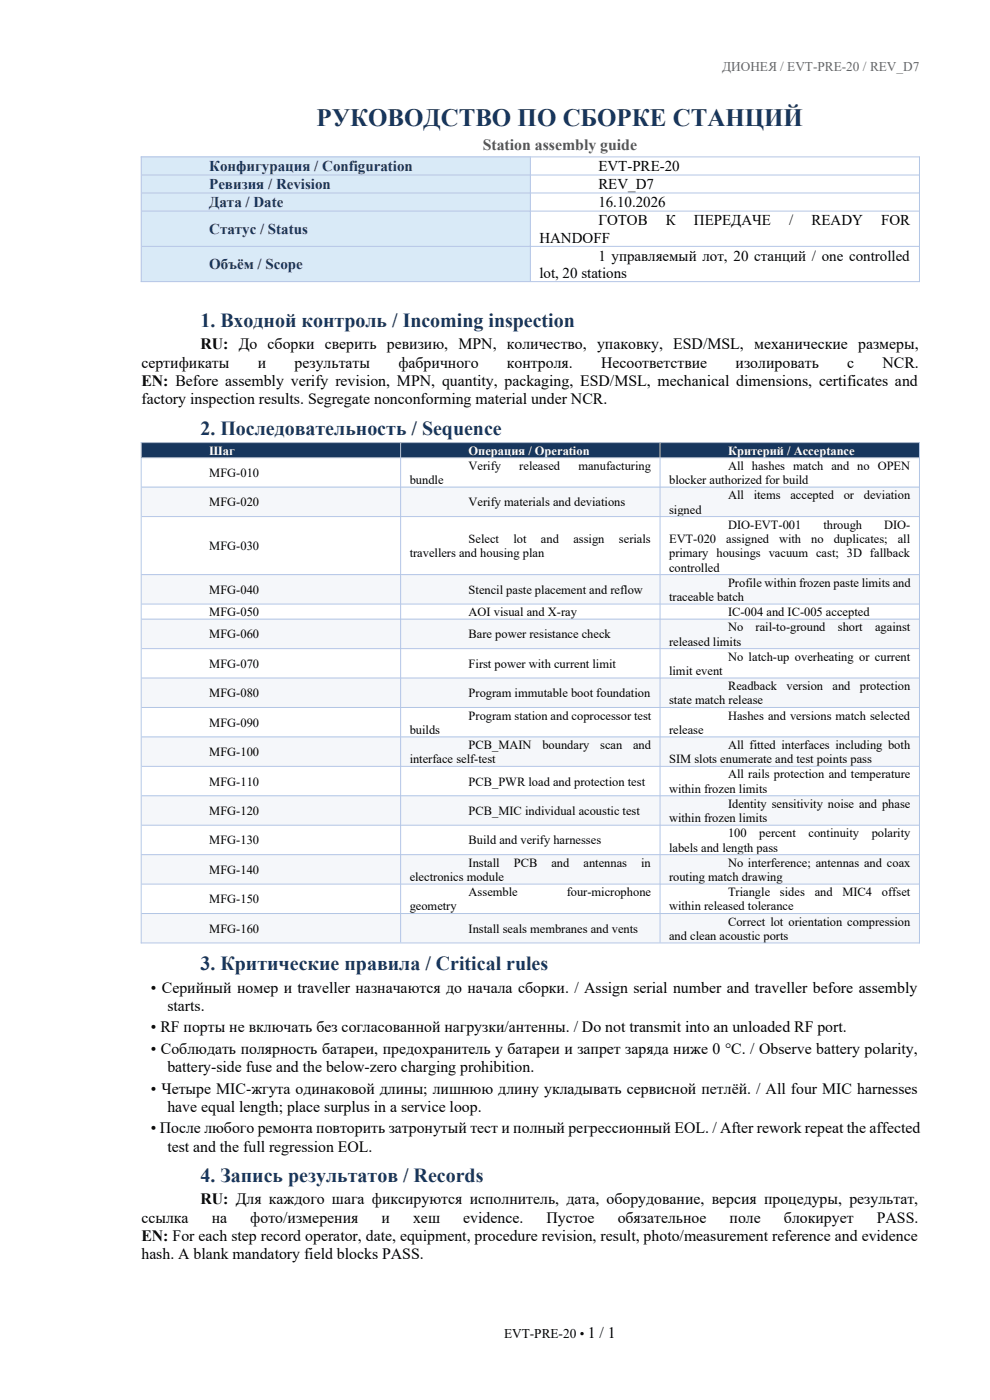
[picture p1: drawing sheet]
<svg xmlns="http://www.w3.org/2000/svg" width="210mm" height="297mm" viewBox="0 0 210 297" stroke-linecap="round" stroke-linejoin="round" font-family="sans-serif">
<defs><g id="words">
<text font-size="5.3" fill="#17365d" x="67.2" y="26.8">РУКОВОДСТВО ПО СБОРКЕ СТАНЦИЙ</text>
<g font-size="4.2" fill="#17365d">
<text x="42.5" y="69.4">1. Входной контроль / Incoming inspection</text>
<text x="42.5" y="92.2">2. Последовательность / Sequence</text>
<text x="42.5" y="205.8">3. Критические правила / Critical rules</text>
<text x="42.5" y="250.8">4. Запись результатов / Records</text>
</g>
<text font-size="3.4" fill="#555" x="102.4" y="31.8">Station assembly guide</text>
<g font-size="3.4">
<text x="30" y="78">сертификаты</text>
<text x="42.5" y="74.1">RU: До сборки сверить ревизию, MPN, количество, упаковку, ESD/MSL, механические размеры,</text>
<text x="54.7" y="78">и</text>
<text x="62.5" y="78">результаты</text>
<text x="84.5" y="78">фабричного</text>
<text x="107.5" y="78">контроля.</text>
<text x="127.5" y="78">Несоответствие</text>
<text x="156" y="78">изолировать</text>
<text x="179.7" y="78">с</text>
<text x="187.2" y="78">NCR.</text>
<text x="30" y="81.9">EN: Before assembly verify revision, MPN, quantity, packaging, ESD/MSL, mechanical dimensions, certificates and</text>
<text x="30" y="85.7">factory inspection results. Segregate nonconforming material under NCR.</text>
<text x="32" y="210.6">• Серийный номер и traveller назначаются до начала сборки. / Assign serial number and traveller before assembly</text>
<text x="35.5" y="214.5">starts.</text>
<text x="32" y="219">• RF порты не включать без согласованной нагрузки/антенны. / Do not transmit into an unloaded RF port.</text>
<text x="32" y="223.6">• Соблюдать полярность батареи, предохранитель у батареи и запрет заряда ниже 0 °C. / Observe battery polarity,</text>
<text x="35.5" y="227.5">battery-side fuse and the below-zero charging prohibition.</text>
<text x="32" y="232">• Четыре MIC-жгута одинаковой длины; лишнюю длину укладывать сервисной петлёй. / All four MIC harnesses</text>
<text x="35.5" y="235.9">have equal length; place surplus in a service loop.</text>
<text x="32" y="240.5">• После любого ремонта повторить затронутый тест и полный регрессионный EOL. / After rework repeat the affected</text>
<text x="35.5" y="244.3">test and the full regression EOL.</text>
<text x="42.5" y="255.5">RU: Для каждого шага фиксируются исполнитель, дата, оборудование, версия процедуры, результат,</text>
<text x="30" y="259.4">ссылка</text>
<text x="30" y="263.2">EN: For each step record operator, date, equipment, procedure revision, result, photo/measurement reference and evidence</text>
<text x="44.9" y="259.4">на</text>
<text x="53.1" y="259.4">фото/измерения</text>
<text x="80.9" y="259.4">и</text>
<text x="87.6" y="259.4">хеш</text>
<text x="98.3" y="259.4">evidence.</text>
<text x="115.9" y="259.4">Пустое</text>
<text x="131" y="259.4">обязательное</text>
<text x="154.8" y="259.4">поле</text>
<text x="166.3" y="259.4">блокирует</text>
<text x="186" y="259.4">PASS.</text>
<text x="30" y="267.1">hash. A blank mandatory field blocks PASS.</text>
<text x="124.7" y="283.8">1 / 1</text>
</g>
<g font-size="3.2" fill="#17365d">
<text x="44.4" y="36.3">Конфигурация / Configuration</text>
<text x="44.4" y="40.2">Ревизия / Revision</text>
<text x="44.4" y="44">Дата / Date</text>
<text x="44.4" y="49.6">Статус / Status</text>
<text x="44.4" y="57.1">Объём / Scope</text>
</g>
<g font-size="3.2">
<text x="126.9" y="36.3">EVT-PRE-20</text>
<text x="126.9" y="40.2">REV_D7</text>
<text x="126.9" y="44">16.10.2026</text>
<text x="126.9" y="47.8">ГОТОВ</text>
<text x="141.2" y="47.8">К</text>
<text x="147.2" y="47.8">ПЕРЕДАЧЕ</text>
<text x="167.4" y="47.8">/</text>
<text x="172.1" y="47.8">READY</text>
<text x="186.9" y="47.8">FOR</text>
<text x="114.4" y="51.5">HANDOFF</text>
<text x="114.4" y="58.9">lot, 20 stations</text>
<text x="126.9" y="55.3">1 управляемый лот, 20 станций / one controlled</text>
</g>
<text font-size="2.8" fill="#666" x="153.2" y="15.1">ДИОНЕЯ / EVT-PRE-20 / REV_D7</text>
<text font-size="2.8" x="106.9" y="283.8">EVT-PRE-20 •</text>
<g font-size="2.6" fill="#fff">
<text x="44.4" y="96.4">Шаг</text>
<text x="99.4" y="96.4">Операция / Operation</text>
<text x="154.4" y="96.4">Критерий / Acceptance</text>
</g>
<g font-size="2.6">
<text x="44.4" y="101.2">MFG-010</text>
<text x="99.4" y="99.7">Verify</text>
<text x="110.2" y="99.7">released</text>
<text x="122.7" y="99.7">manufacturing</text>
<text x="154.4" y="99.7">All hashes match and no OPEN</text>
<text x="44.4" y="107.4">MFG-020</text>
<text x="86.9" y="102.7">bundle</text>
<text x="99.4" y="107.4">Verify materials and deviations</text>
<text x="141.9" y="102.7">blocker authorized for build</text>
<text x="154.4" y="105.9">All</text>
<text x="159.9" y="105.9">items</text>
<text x="167.7" y="105.9">accepted</text>
<text x="179" y="105.9">or</text>
<text x="183.3" y="105.9">deviation</text>
<text x="141.9" y="108.9">signed</text>
<text x="154.4" y="112.1">DIO-EVT-001</text>
<text x="174.7" y="112.1">through</text>
<text x="187.5" y="112.1">DIO-</text>
<text x="44.4" y="116.7">MFG-030</text>
<text x="86.9" y="118.2">travellers and housing plan</text>
<text x="99.4" y="115.2">Select</text>
<text x="108.9" y="115.2">lot</text>
<text x="114.8" y="115.2">and</text>
<text x="121.6" y="115.2">assign</text>
<text x="131.3" y="115.2">serials</text>
<text x="141.9" y="115.2">EVT-020</text>
<text x="141.9" y="118.2">primary housings vacuum cast; 3D fallback</text>
<text x="154.1" y="115.2">assigned</text>
<text x="165.3" y="115.2">with</text>
<text x="172.1" y="115.2">no</text>
<text x="176.9" y="115.2">duplicates;</text>
<text x="190.4" y="115.2">all</text>
<text x="44.4" y="126">MFG-040</text>
<text x="99.4" y="126">Stencil paste placement and reflow</text>
<text x="141.9" y="121.2">controlled</text>
<text x="154.4" y="124.5">Profile within frozen paste limits and</text>
<text x="44.4" y="130.7">MFG-050</text>
<text x="99.4" y="130.7">AOI visual and X-ray</text>
<text x="141.9" y="127.5">traceable batch</text>
<text x="154.4" y="130.7">IC-004 and IC-005 accepted</text>
<text x="44.4" y="135.4">MFG-060</text>
<text x="99.4" y="135.4">Bare power resistance check</text>
<text x="141.9" y="136.9">released limits</text>
<text x="154.4" y="133.9">No</text>
<text x="160.3" y="133.9">rail-to-ground</text>
<text x="177.7" y="133.9">short</text>
<text x="185.6" y="133.9">against</text>
<text x="44.4" y="141.7">MFG-070</text>
<text x="99.4" y="141.7">First power with current limit</text>
<text x="141.9" y="143.2">limit event</text>
<text x="154.4" y="140.2">No latch-up overheating or current</text>
<text x="44.4" y="147.9">MFG-080</text>
<text x="99.4" y="147.9">Program immutable boot foundation</text>
<text x="141.9" y="149.4">state match release</text>
<text x="154.4" y="146.4">Readback</text>
<text x="166.8" y="146.4">version</text>
<text x="176.6" y="146.4">and</text>
<text x="182.4" y="146.4">protection</text>
<text x="44.4" y="154.2">MFG-090</text>
<text x="86.9" y="155.7">builds</text>
<text x="99.4" y="152.6">Program station and coprocessor test</text>
<text x="141.9" y="155.7">release</text>
<text x="154.4" y="152.6">Hashes and versions match selected</text>
<text x="44.4" y="160.4">MFG-100</text>
<text x="86.9" y="161.9">interface self-test</text>
<text x="99.4" y="158.9">PCB_MAIN</text>
<text x="115" y="158.9">boundary</text>
<text x="127.3" y="158.9">scan</text>
<text x="134.3" y="158.9">and</text>
<text x="141.9" y="161.9">SIM slots enumerate and test points pass</text>
<text x="154.4" y="158.9">All fitted interfaces including both</text>
<text x="44.4" y="166.7">MFG-110</text>
<text x="99.4" y="166.7">PCB_PWR load and protection test</text>
<text x="154.4" y="165.1">All rails protection and temperature</text>
<text x="44.4" y="172.9">MFG-120</text>
<text x="99.4" y="172.9">PCB_MIC individual acoustic test</text>
<text x="141.9" y="168.2">within frozen limits</text>
<text x="154.4" y="171.4">Identity sensitivity noise and phase</text>
<text x="44.4" y="179.1">MFG-130</text>
<text x="99.4" y="179.1">Build and verify harnesses</text>
<text x="141.9" y="174.4">within frozen limits</text>
<text x="154.4" y="177.6">100</text>
<text x="161.1" y="177.6">percent</text>
<text x="171.5" y="177.6">continuity</text>
<text x="184.9" y="177.6">polarity</text>
<text x="44.4" y="185.4">MFG-140</text>
<text x="99.4" y="183.9">Install</text>
<text x="109" y="183.9">PCB</text>
<text x="117" y="183.9">and</text>
<text x="123.8" y="183.9">antennas</text>
<text x="136" y="183.9">in</text>
<text x="141.9" y="180.7">labels and length pass</text>
<text x="154.4" y="183.9">No interference; antennas and coax</text>
<text x="44.4" y="191.6">MFG-150</text>
<text x="86.9" y="186.9">electronics module</text>
<text x="99.4" y="190.1">Assemble</text>
<text x="120.2" y="190.1">four-microphone</text>
<text x="141.9" y="186.9">routing match drawing</text>
<text x="154.4" y="190.1">Triangle</text>
<text x="165.5" y="190.1">sides</text>
<text x="172.8" y="190.1">and</text>
<text x="178.7" y="190.1">MIC4</text>
<text x="187.1" y="190.1">offset</text>
<text x="44.4" y="197.9">MFG-160</text>
<text x="86.9" y="193.1">geometry</text>
<text x="99.4" y="197.9">Install seals membranes and vents</text>
<text x="141.9" y="193.1">within released tolerance</text>
<text x="154.4" y="196.4">Correct lot orientation compression</text>
<text x="141.9" y="199.4">and clean acoustic ports</text>
</g>
</g></defs>
<g fill="#d9eaf7">
<path d="M30 33.2h82.5v3.8h-82.5z" fill-rule="evenodd"/>
<path d="M30 37h82.5v3.8h-82.5z" fill-rule="evenodd"/>
<path d="M30 40.9h82.5v3.8h-82.5z" fill-rule="evenodd"/>
<path d="M30 44.7h82.5v7.5h-82.5z" fill-rule="evenodd"/>
<path d="M30 52.2h82.5v7.4h-82.5z" fill-rule="evenodd"/>
</g>
<g fill="#17365d">
<path d="M30 93.8h55v3.2h-55z" fill-rule="evenodd"/>
<path d="M85 93.8h55v3.2h-55z" fill-rule="evenodd"/>
<path d="M140 93.8h55v3.2h-55z" fill-rule="evenodd"/>
</g>
<g fill="#f5f7fa">
<path d="M30 103.3h55v6.2h-55z" fill-rule="evenodd"/>
<path d="M85 103.3h55v6.2h-55z" fill-rule="evenodd"/>
<path d="M140 103.3h55v6.2h-55z" fill-rule="evenodd"/>
<path d="M30 121.8h55v6.2h-55z" fill-rule="evenodd"/>
<path d="M85 121.8h55v6.2h-55z" fill-rule="evenodd"/>
<path d="M140 121.8h55v6.2h-55z" fill-rule="evenodd"/>
<path d="M30 131.3h55v6.2h-55z" fill-rule="evenodd"/>
<path d="M85 131.3h55v6.2h-55z" fill-rule="evenodd"/>
<path d="M140 131.3h55v6.2h-55z" fill-rule="evenodd"/>
<path d="M30 143.8h55v6.2h-55z" fill-rule="evenodd"/>
<path d="M85 143.8h55v6.2h-55z" fill-rule="evenodd"/>
<path d="M140 143.8h55v6.2h-55z" fill-rule="evenodd"/>
<path d="M30 156.2h55v6.3h-55z" fill-rule="evenodd"/>
<path d="M85 156.2h55v6.3h-55z" fill-rule="evenodd"/>
<path d="M140 156.2h55v6.3h-55z" fill-rule="evenodd"/>
<path d="M30 168.7h55v6.3h-55z" fill-rule="evenodd"/>
<path d="M85 168.7h55v6.3h-55z" fill-rule="evenodd"/>
<path d="M140 168.7h55v6.3h-55z" fill-rule="evenodd"/>
<path d="M30 181.2h55v6.2h-55z" fill-rule="evenodd"/>
<path d="M85 181.2h55v6.2h-55z" fill-rule="evenodd"/>
<path d="M140 181.2h55v6.2h-55z" fill-rule="evenodd"/>
<path d="M30 193.7h55v6.2h-55z" fill-rule="evenodd"/>
<path d="M85 193.7h55v6.2h-55z" fill-rule="evenodd"/>
<path d="M140 193.7h55v6.2h-55z" fill-rule="evenodd"/>
</g>
<g fill="#d9eaf7">
<path d="M30 33.2h82.5v3.8h-82.5z" fill-rule="evenodd"/>
<path d="M30 37h82.5v3.8h-82.5z" fill-rule="evenodd"/>
<path d="M30 40.9h82.5v3.8h-82.5z" fill-rule="evenodd"/>
<path d="M30 44.7h82.5v7.5h-82.5z" fill-rule="evenodd"/>
<path d="M30 52.2h82.5v7.4h-82.5z" fill-rule="evenodd"/>
</g>
<g fill="#17365d">
<path d="M30 93.8h55v3.2h-55z" fill-rule="evenodd"/>
<path d="M85 93.8h55v3.2h-55z" fill-rule="evenodd"/>
<path d="M140 93.8h55v3.2h-55z" fill-rule="evenodd"/>
</g>
<g fill="#f5f7fa">
<path d="M30 103.3h55v6.2h-55z" fill-rule="evenodd"/>
<path d="M85 103.3h55v6.2h-55z" fill-rule="evenodd"/>
<path d="M140 103.3h55v6.2h-55z" fill-rule="evenodd"/>
<path d="M30 121.8h55v6.2h-55z" fill-rule="evenodd"/>
<path d="M85 121.8h55v6.2h-55z" fill-rule="evenodd"/>
<path d="M140 121.8h55v6.2h-55z" fill-rule="evenodd"/>
<path d="M30 131.3h55v6.2h-55z" fill-rule="evenodd"/>
<path d="M85 131.3h55v6.2h-55z" fill-rule="evenodd"/>
<path d="M140 131.3h55v6.2h-55z" fill-rule="evenodd"/>
<path d="M30 143.8h55v6.2h-55z" fill-rule="evenodd"/>
<path d="M85 143.8h55v6.2h-55z" fill-rule="evenodd"/>
<path d="M140 143.8h55v6.2h-55z" fill-rule="evenodd"/>
<path d="M30 156.2h55v6.3h-55z" fill-rule="evenodd"/>
<path d="M85 156.2h55v6.3h-55z" fill-rule="evenodd"/>
<path d="M140 156.2h55v6.3h-55z" fill-rule="evenodd"/>
<path d="M30 168.7h55v6.3h-55z" fill-rule="evenodd"/>
<path d="M85 168.7h55v6.3h-55z" fill-rule="evenodd"/>
<path d="M140 168.7h55v6.3h-55z" fill-rule="evenodd"/>
<path d="M30 181.2h55v6.2h-55z" fill-rule="evenodd"/>
<path d="M85 181.2h55v6.2h-55z" fill-rule="evenodd"/>
<path d="M140 181.2h55v6.2h-55z" fill-rule="evenodd"/>
<path d="M30 193.7h55v6.2h-55z" fill-rule="evenodd"/>
<path d="M85 193.7h55v6.2h-55z" fill-rule="evenodd"/>
<path d="M140 193.7h55v6.2h-55z" fill-rule="evenodd"/>
</g>
<g fill="none" stroke="#b4c6e7" stroke-width=".21">
<path d="M29.9 33.3h165.2M30 33.2v26.6M30 37.1h165M112.5 33.4v26.3M195.1 33.2v26.6M29.9 59.7h165.2M30 40.9h165M30 44.8h165M30 52.3h165M29.9 93.9h165.2M30 93.8v106.3M30 97.1h165"/>
<path d="M85 94v106M140 94v106M195.1 93.8v106.3M30 103.3h165M30 109.6h165M30 121.9h165M30 128.1h165M30 131.4h165M30 137.6h165M30 143.8h165M30 150.1h165M30 156.3h165"/>
<path d="M30 162.6h165M30 168.8h165M30 175.1h165M30 181.3h165M30 187.6h165M30 193.8h165M29.9 200h165.2"/>
</g>
<use href="#words"/>
</svg>
